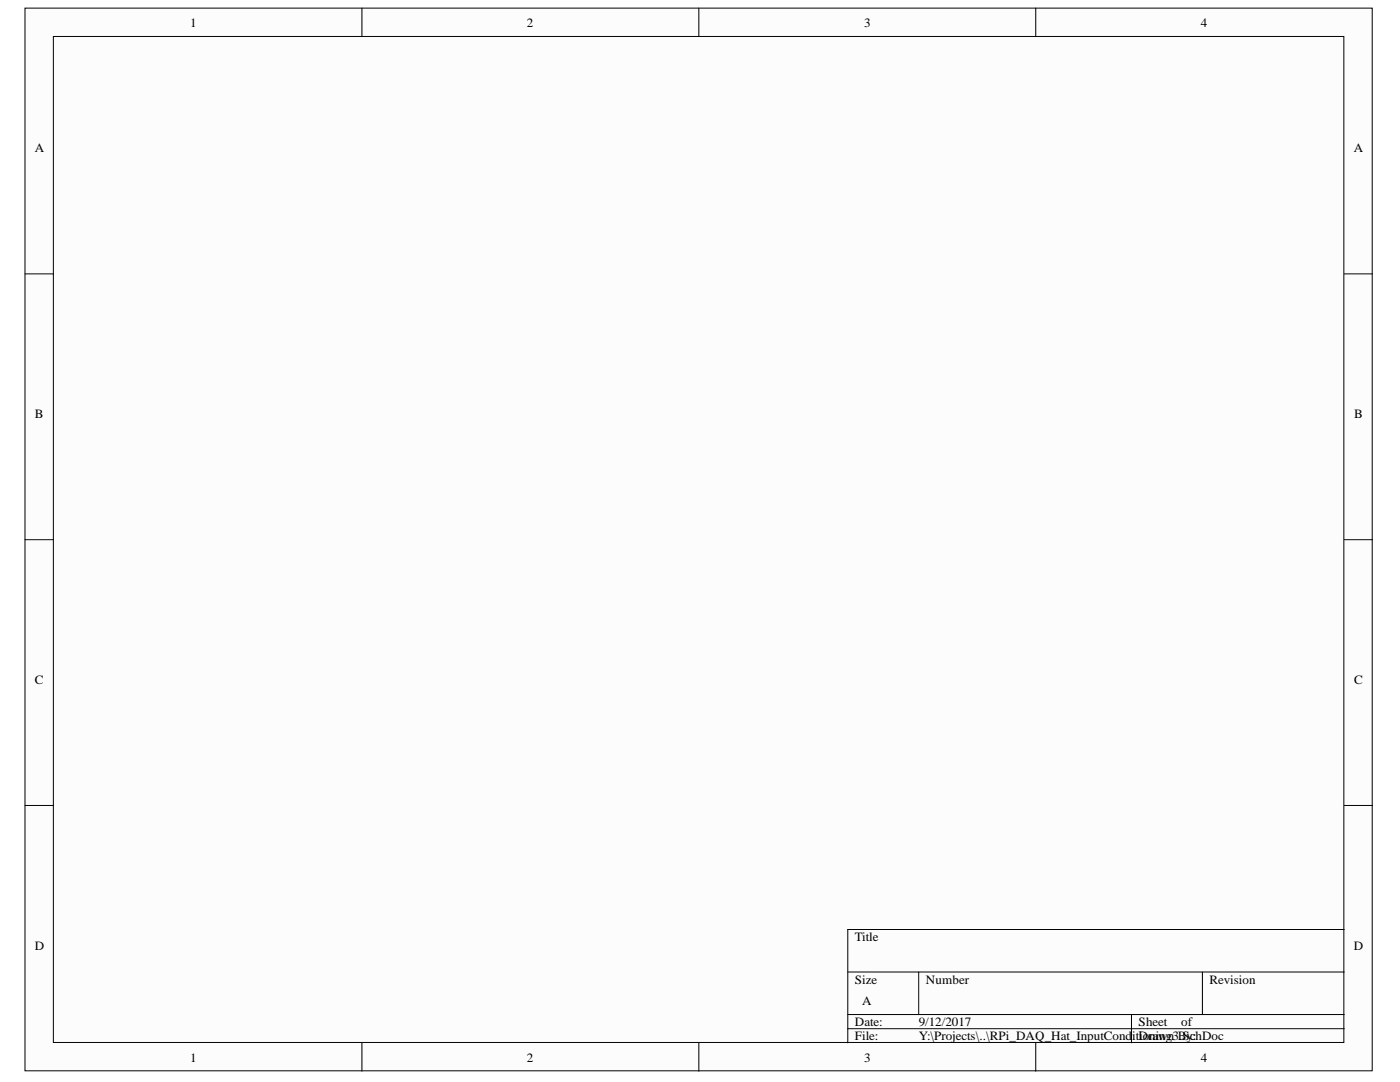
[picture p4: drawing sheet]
<svg xmlns="http://www.w3.org/2000/svg" width="279mm" height="216mm" viewBox="0 0 279 216" stroke-linecap="round" stroke-linejoin="round" font-family="sans-serif">
<defs><g id="words">
<g font-size="2.5">
<text x="38" y="5.3">1</text>
<text x="105.2" y="5.3">2</text>
<text x="172.5" y="5.3">3</text>
<text x="239.7" y="5.3">4</text>
<text x="6.9" y="30.4">A</text>
<text x="270.2" y="30.4">A</text>
<text x="6.9" y="83.4">B</text>
<text x="270.3" y="83.4">B</text>
<text x="6.9" y="136.5">C</text>
<text x="270.3" y="136.5">C</text>
<text x="6.9" y="189.5">D</text>
<text x="170.6" y="187.7">Title</text>
<text x="270.2" y="189.5">D</text>
<text x="170.6" y="196.3">Size</text>
<text x="184.8" y="196.3">Number</text>
<text x="241.4" y="196.3">Revision</text>
<text x="172" y="200.5">A</text>
<text x="170.6" y="204.7">Date:</text>
<text x="170.6" y="207.5">File:</text>
<text x="183.4" y="204.7">9/12/2017</text>
<text x="183.4" y="207.5">Y:\Projects\..\RPi_DAQ_Hat_InputConditDrawn By:</text>
<text x="227.2" y="204.7">Sheet</text>
<text x="227.4" y="207.5">ioning3.SchDoc</text>
<text x="235.8" y="204.7">of</text>
<text x="38" y="211.8">1</text>
<text x="105.2" y="211.8">2</text>
<text x="172.5" y="211.8">3</text>
<text x="239.7" y="211.8">4</text>
</g>
</g></defs>
<g fill="#fffcf8" stroke="#000" stroke-width=".2">
<path d="M5 1.6h268.9v212.1h-268.9z"/>
<path d="M10.6 7.3h257.6v200.7h-257.6z"/>
</g>
<g fill="none" stroke="#000" stroke-width=".2">
<path d="M72.2 1.6v5.7M139.5 1.6v5.7M206.7 1.6v5.7M5 54.7h5.6M268.3 54.7h5.6M5 107.7h5.6M268.3 107.7h5.6M5 160.7h5.6M268.3 160.7h5.6M169.2 194h99.1M183.3 194v8.4M240 194v8.4"/>
<path d="M268.3 185.5h-99.1v22.6M72.2 208.1v5.7M139.5 208.1v5.7M169.2 202.4h99.1M169.2 205.3h99.1M206.7 208.1v5.7M225.8 202.4v5.7"/>
</g>
<use href="#words"/>
</svg>
